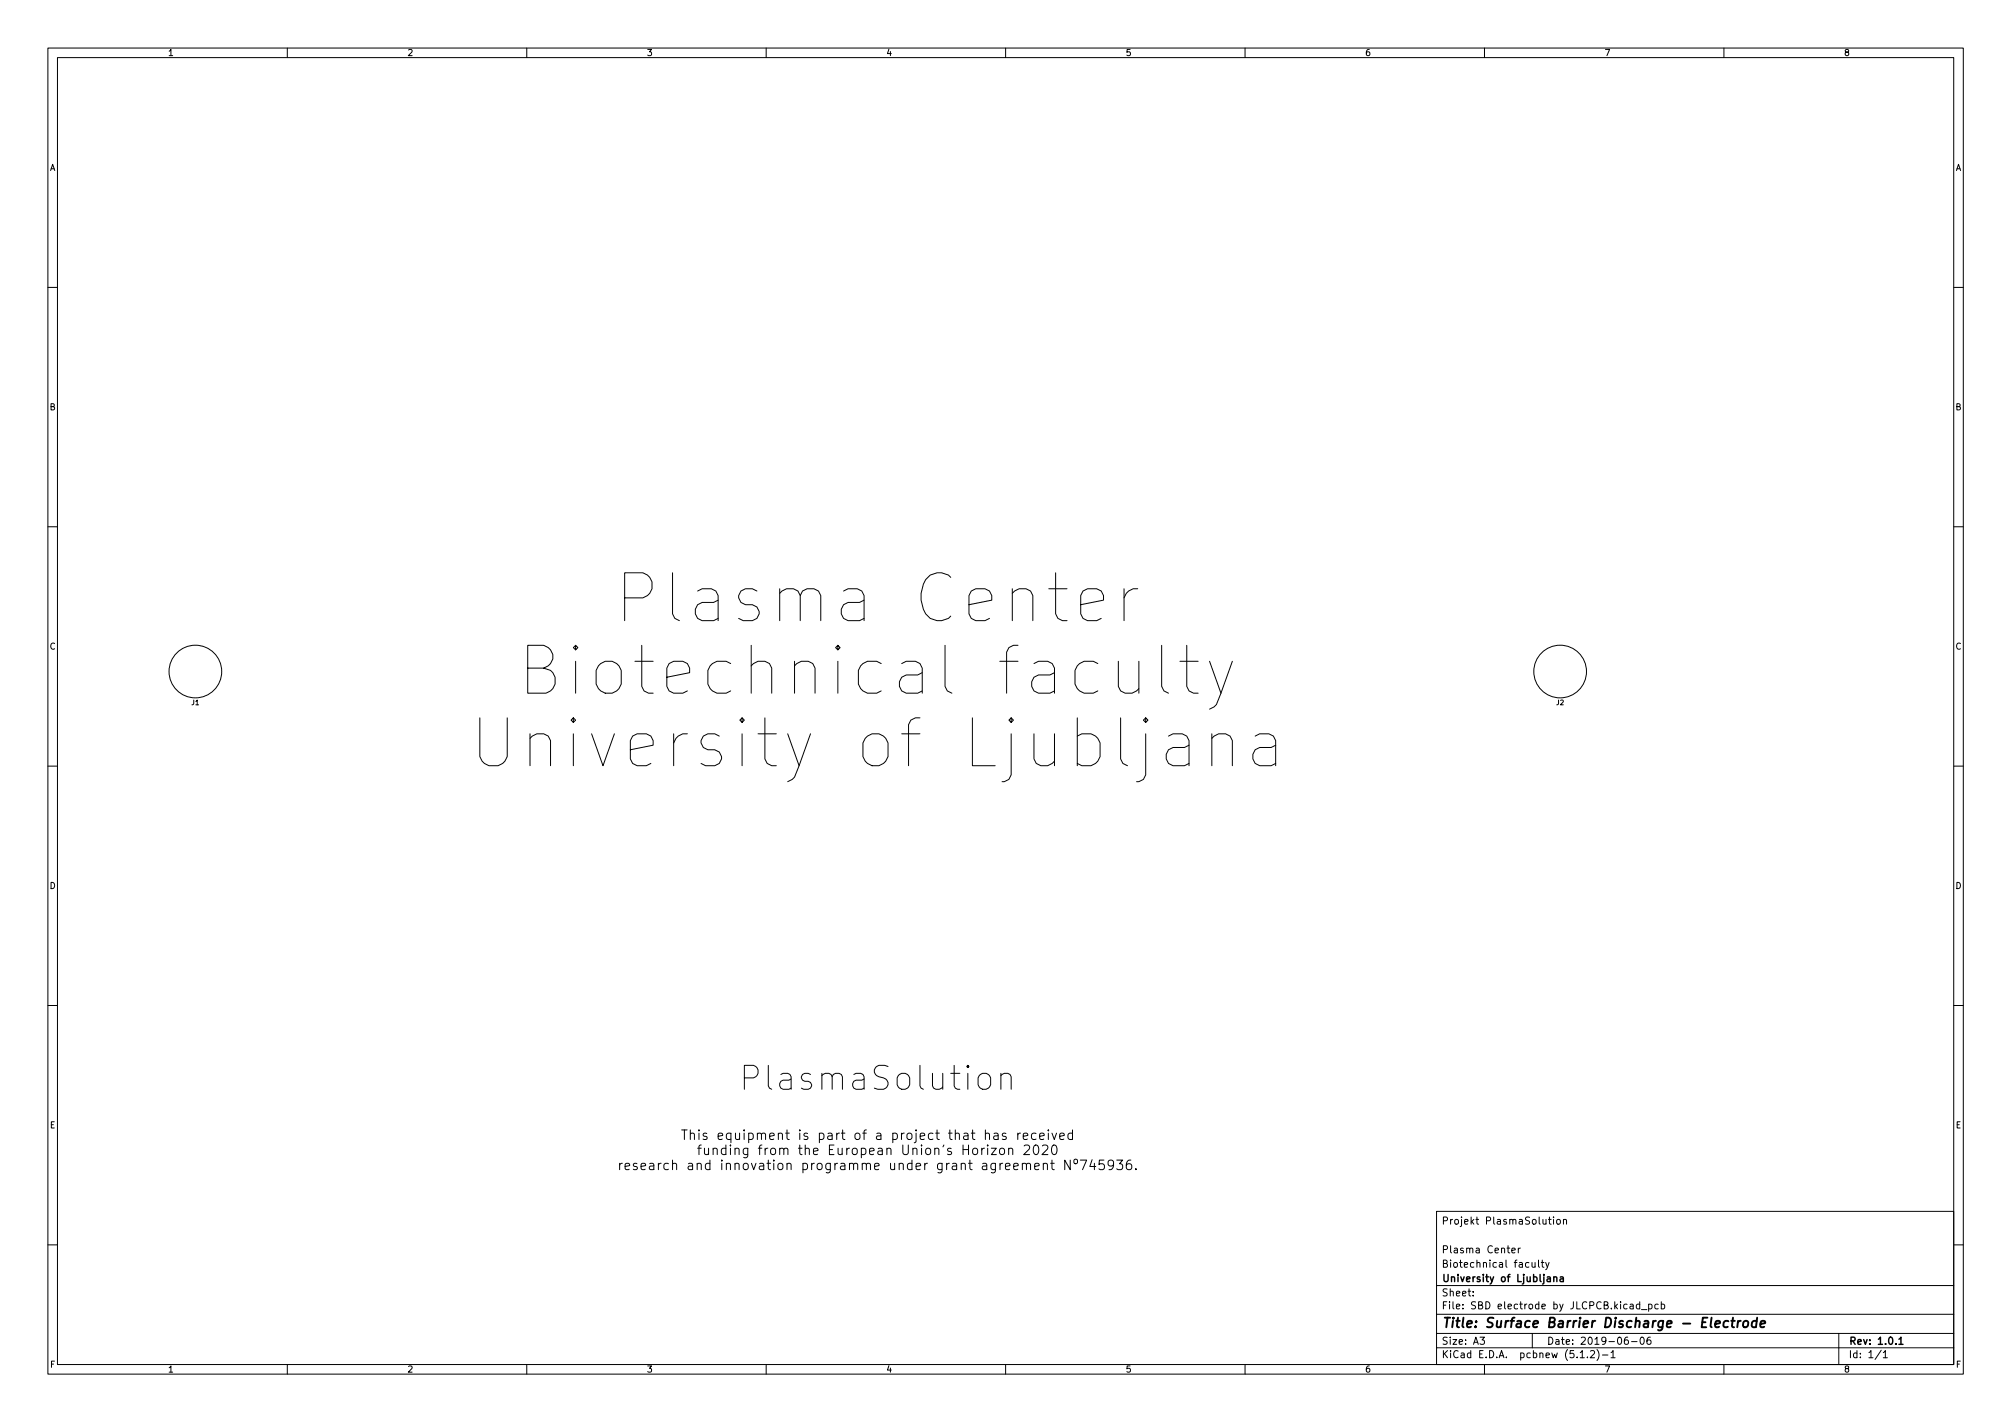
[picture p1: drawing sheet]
<svg xmlns="http://www.w3.org/2000/svg" width="420mm" height="297mm" viewBox="0 0 420 297" stroke-linecap="round" stroke-linejoin="round" font-family="sans-serif">
<defs><g id="words">
<g font-size="13.9">
<text x="134.9" y="130.1">Plasma Center</text>
<text x="117.5" y="145.3">Biotechnical faculty</text>
<text x="108.6" y="160.4">University of Ljubljana</text>
</g>
<text font-size="7" x="157.2" y="227.8">PlasmaSolution</text>
<g font-size="2.8">
<text x="148.8" y="238.1">This equipment is part of a project that has received</text>
<text x="136.7" y="244.4">research and innovation programme under grant agreement Nº745936.</text>
<text x="150.9" y="241.3">funding from the European Union's Horizon 2020</text>
<text x="301" y="277.3">Title: Surface Barrier Discharge - Electrode</text>
</g>
<g font-size="2.1">
<text x="301" y="255.8">Projekt PlasmaSolution</text>
<text x="301" y="261.8">Plasma Center</text>
<text x="301" y="267.8">University of Ljubljana</text>
<text x="301" y="264.8">Biotechnical faculty</text>
<text x="301" y="273.5">File: SBD electrode by JLCPCB.kicad_pcb</text>
<text x="301" y="270.8">Sheet:</text>
<text x="301" y="280.9">Size: A3</text>
<text x="323" y="280.9">Date: 2019-06-06</text>
<text x="386" y="280.9">Rev: 1.0.1</text>
<text x="301" y="283.7">KiCad E.D.A. pcbnew (5.1.2)-1</text>
<text x="386" y="283.7">Id: 1/1</text>
</g>
<g font-size="1.8">
<text x="35" y="11.7">1</text>
<text x="85" y="11.7">2</text>
<text x="135" y="11.7">3</text>
<text x="185" y="11.7">4</text>
<text x="235" y="11.7">5</text>
<text x="285" y="11.7">6</text>
<text x="335" y="11.7">7</text>
<text x="385" y="11.7">8</text>
<text x="10.3" y="35.7">A</text>
<text x="408.3" y="35.7">A</text>
<text x="10.3" y="85.7">B</text>
<text x="408.3" y="85.7">B</text>
<text x="10.3" y="135.7">C</text>
<text x="408.3" y="135.7">C</text>
<text x="10.3" y="185.7">D</text>
<text x="408.3" y="185.7">D</text>
<text x="10.4" y="235.7">E</text>
<text x="408.4" y="235.7">E</text>
<text x="10.4" y="285.7">F</text>
<text x="35" y="286.7">1</text>
<text x="85" y="286.7">2</text>
<text x="135" y="286.7">3</text>
<text x="185" y="286.7">4</text>
<text x="235" y="286.7">5</text>
<text x="285" y="286.7">6</text>
<text x="335" y="286.7">7</text>
<text x="385" y="286.7">8</text>
<text x="408.4" y="285.7">F</text>
</g>
<g font-size="1.4">
<text x="40" y="147.3">J1</text>
<text x="325" y="147.3">J2</text>
</g>
</g></defs>
<g fill="none" stroke="#000" stroke-width=".21">
<path d="M10 10h400v277h-400zM12 12h396v273h-396zM60 10v2M110 10v2M160 10v2M210 10v2M260 10v2M310 10v2M360 10v2M10 60h2M408 60h2M10 110h2"/>
<path d="M408 110h2M110.2 139.6h3.3a2.43 2.43 0 0 0 2-2.4 2.43 2.43 0 0 0-2-2.4h-3.3v10h3.8a2.67 2.67 0 0 0 2-2.8 2.67 2.67 0 0 0-2.5-2.4M130.4 124.9h3.9a2.71 2.71 0 0 0 2-2.6 2.71 2.71 0 0 0-2-2.6h-3.9v10M237.6 123a2.55 2.55 0 0 0-2.9 1.9M252.6 138.1l2.4 6.7M257.3 138.1l-3.3 9.1-.5 .5-.9 .4M100.2 150v8l.5 1 .5 .5 .9 .5h1.9l1-.5 .4-.5 .5-1v-8M262.1 153.8l1-.5h1.9l.9 .5 .5 .9v5.3M266.4 155.7l-1 .4h-2.3a1.96 1.96 0 0 0-1.5 1.9 1.96 1.96 0 0 0 1.5 2h2.3l1-.5M10 160h2M408 160h2M10 210h2"/>
<path d="M408 210h2M142.3 236h1.2M142.9 236v2M144.2 236.9a.5 .5 0 0 1 .8 .1v1M144.2 236v2M145.7 239.8h.7M146 236v.2M146 236.7v1.3M146.4 239.2l-.3 .1-.1 .2v1.7M147.1 239.8l.1 1.3a.54 .54 0 0 0 .8-.1M147.6 236.8l-.5-.1-.3 .3 .1 .3 .7 .2v.4h-.8M148 239.8v1.4"/>
<path d="M148.9 239.8v1.4M216.1 239.3l.3-.1a1.25 1.25 0 0 1 0 2h-.1a1.33 1.33 0 0 1-.2-1.9zM217.7 239.4l.3-.2 .6 .1a.54 .54 0 0 1 .1 .7l-1.1 1.2h1.2M218.9 236v.2M218.9 236.7v1.3M219.7 236.7l.5 1.3 .4-1.3M219.8 239.4l.5-.2a1.25 1.25 0 0 1 0 2l-.5-.2a1.68 1.68 0 0 1 0-1.6zM221.3 237.4l1-.2-.1-.4-.6-.1-.3 .3 .1 .9h.8M224 236.8l-.6-.1-.4 .4v.6l.2 .2h.8M224 236v2M129.4 243v1.3M130 243l-.4 .1-.2 .3"/>
<path d="M130.5 243.7l1-.2-.1-.4-.6-.1-.3 .3 .1 .9h.8M133 243.1l-.5-.1-.2 .3v.3l.7 .2v.4h-.7M133.9 243.7l.9-.2-.1-.4-.5-.1-.3 .3 .1 .9h.7M135.7 243.1h.7l.1 1.2M136.5 243.5l-.6 .1a.39 .39 0 0 0-.3 .4 .39 .39 0 0 0 .3 .3l.6-.1M148.9 240a.5 .5 0 0 1 .9 .1v1.1M232.5 243.2l-.3 .4-.6-.1-.2-.3v-.5l.2-.3 .6-.1 .2 .2a1.32 1.32 0 0 1-.4 1.8h-.4M233.2 242.3h1.2l-.6 .8a.54 .54 0 0 1 .6 .4v.5l-.1 .2-.8 .1-.3-.2M236.2 242.3a.79 .79 0 0 0-1 .9v.8l.2 .2 .6 .1 .3-.2v-.6l-.1-.3-.6-.1-.4 .4M237.2 244.1v.2M300 253h108v32h-108zM323.3 254.7h.6"/>
<path d="M323.6 254.2v1.3l.3 .2M324.4 254.2v.2M324.4 254.7v1M325.2 254.8l.4-.1 .2 .3v.4l-.2 .3-.4-.1-.1-.2zM326.5 254.9l.2-.2 .4 .1v.9M326.5 254.7v1M10 260h2M300 278.5h108M300 274.5h108M300 268.5h108M307.6 270.6v.1M307.6 269.8v.1"/>
<path d="M309.1 279.3h.9l-.5 .6 .4 .1v.7l-.2 .1-.6-.1M315.7 261.2l.7-.1-.1-.3-.4-.1-.2 .2 .1 .7h.5M317.1 260.7v1M317.5 260.7l-.4 .3M319.9 263.7l.1 .9 .3 .1 .3-.1M320 278.5v3M320.6 263.7v1M321.3 263.2v1.3l.2 .2M321.8 263.7h.6M322.1 263.2v1.3l.3 .2M322.8 263.7l.3 1M323.5 263.7l-.5 1.4-.2 .1"/>
<path d="M339.9 279.3l-.4 .1a1.01 1.01 0 0 0 0 1.4l.5-.1 .1-.5-.3-.3h-.3l-.3 .3M340.4 272.5h.6l.1 .9M341.1 272.8h-.5l-.3 .3 .3 .3 .5-.1M342.4 272.5l-.4-.1-.3 .3 .2 .6h.5M342.4 271.9v1.5M342.7 279.4l.1-.1a.8 .8 0 0 1 .6 .8 .8 .8 0 0 1-.6 .7 1 1 0 0 1-.1-1.4zM342.8 273.6h1.1M344.3 272.5l.4-.1 .3 .3-.1 .6h-.6M344.3 272.4v1.5M344.6 279.3l-.4 .1a1.01 1.01 0 0 0 0 1.4l.5-.1 .1-.5-.3-.3-.4 .1-.2 .2M346.3 272.5l-.5-.1-.2 .3 .1 .6h.6M346.9 272.5l.5-.1 .2 .3-.1 .6h-.6"/>
<path d="M346.9 271.9v1.5M384 278.5v6.5M408 260h2M60 285v2M110 285v2M160 285v2M210 285v2M260 285v2M300 281.5h108M310 285v2M330 283.6h.9M331.5 283.5v.1"/>
<path d="M332.1 282.3l.6-.2 .3 .4-.9 1.1h.9M333.5 281.9a1.72 1.72 0 0 1 0 2.3M334.6 283h1.2M336.4 282.5l.4-.4v1.5M336.4 283.6h.9M340.7 280.2h1.2M360 285v2M392.8 282l-1.2 2M393.3 282.5l.4-.4v1.5M393.3 283.6h.8"/>
<circle cx="40.8" cy="140.3" r="5.5"/>
<circle cx="325.8" cy="140.3" r="5.5"/>
</g>
<path d="M324.5 266.9l.2-.2 .3 .1 .1 .9M324.5 266.7v1M325.8 266.8h.6l.1 .9M326.5 267.1h-.5l-.2 .3 .2 .3 .5-.1M396.5 279.7l.5-.4v1.5M396.5 280.8h.9" fill="none" stroke="#000" stroke-width=".3"/>
<path d="M358.2 276.6l1-.2-.1-.4h-.7l-.2 1 .2 .2 .6-.1M360.9 276a.66 .66 0 0 0-.9 .3l-.1 .6 .1 .2h.8M361.5 275.9h.8M361.9 275.2l-.2 1.8v.1l.4 .1M363 275.9l-.2 1.3M363.5 275.9l-.4 .1-.2 .3M364.2 276.1l.1-.1a.5 .5 0 0 1 .8 .3l-.1 .6-.2 .2a.5 .5 0 0 1-.8-.2zM366.8 276a.66 .66 0 0 0-.9 .3l-.1 .6 .1 .2h.8M366.9 275.2l-.2 2M367.6 276.6l1-.2v-.4h-.8l-.2 1 .2 .2 .6-.1" fill="none" stroke="#000" stroke-width=".4"/>
<use href="#words"/>
</svg>
